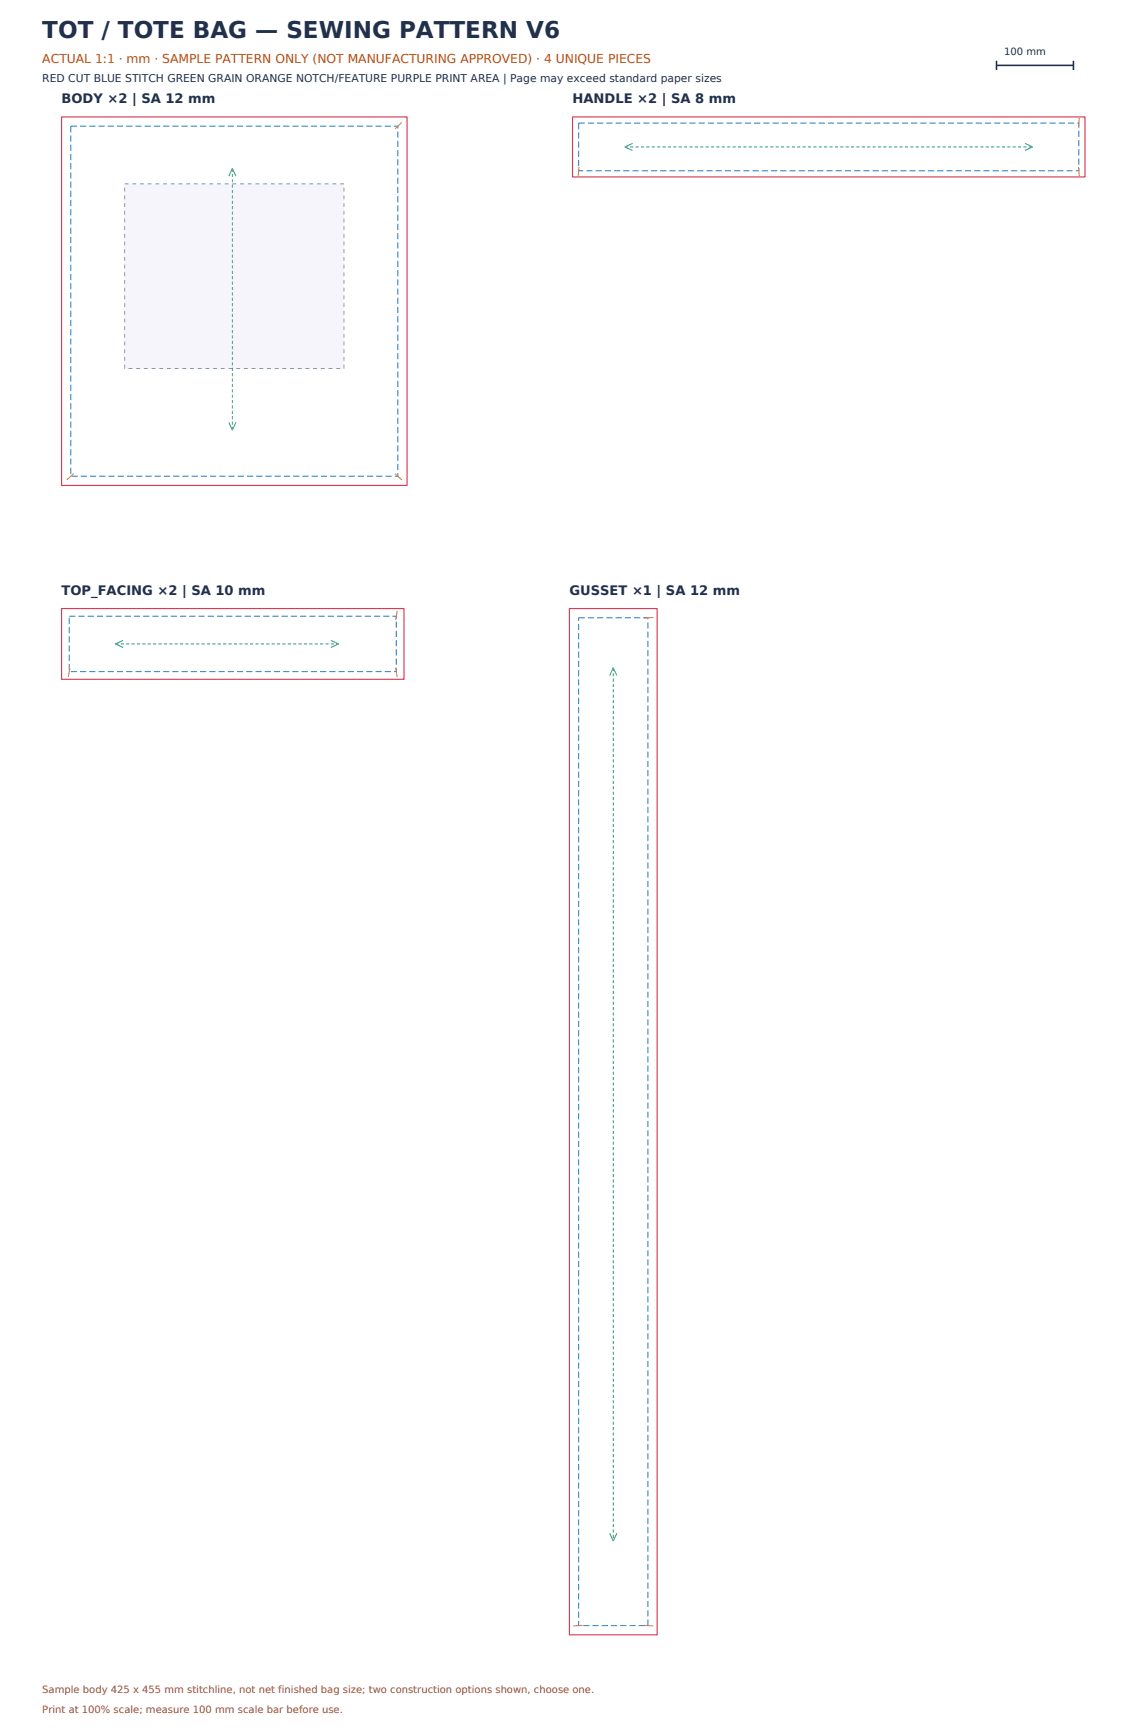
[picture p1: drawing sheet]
<svg xmlns="http://www.w3.org/2000/svg" width="1475mm" height="2250mm" viewBox="0 0 1475 2250" stroke-linecap="round" stroke-linejoin="round" font-family="sans-serif">
<defs><g id="words">
<text font-size="30" fill="#21314c" x="55" y="49">TOT / TOTE BAG — SEWING PATTERN V6</text>
<g font-size="17" fill="#21314c">
<text x="80" y="134">BODY ×2 | SA 12 mm</text>
<text x="744" y="134">HANDLE ×2 | SA 8 mm</text>
<text x="80" y="773">TOP_FACING ×2 | SA 10 mm</text>
<text x="740" y="773">GUSSET ×1 | SA 12 mm</text>
</g>
<text font-size="16" fill="#af4d12" x="55" y="82">ACTUAL 1:1 · mm · SAMPLE PATTERN ONLY (NOT MANUFACTURING APPROVED) · 4 UNIQUE PIECES</text>
<text font-size="14" fill="#21314c" x="55" y="107">RED CUT BLUE STITCH GREEN GRAIN ORANGE NOTCH/FEATURE PURPLE PRINT AREA | Page may exceed standard paper sizes</text>
<text font-size="13" fill="#202d4a" x="1305" y="72">100 mm</text>
<g font-size="13" fill="#8f5036">
<text x="55" y="2200">Sample body 425 x 455 mm stitchline, not net finished bag size; two construction options shown, choose one.</text>
<text x="55" y="2226">Print at 100% scale; measure 100 mm scale bar before use.</text>
</g>
</g></defs>
<path d="M80 152h449v479h-449zM744 152h666v78h-666zM80 791h445v92h-445zM740 791h114v1334h-114z" fill="none" stroke="#d83b55" stroke-width="1.5" stroke-linecap="butt"/>
<path d="M752 160h650v62h-650zM92 164h425v455h-425zM90 801h425v72h-425zM752 803h90v1310h-90z" fill="none" stroke="#267bbd" stroke-width="1.3" stroke-dasharray="8 4" stroke-linecap="butt"/>
<path d="M812 191h530M302 219v340M150 837h290M797 868v1135" fill="none" stroke="#2e9b74" stroke-width="1.3" stroke-dasharray="4 3" stroke-linecap="butt"/>
<g fill="#000" stroke="#2e9b74" stroke-width="1.3" stroke-linecap="butt">
<path d="M812 191l10-5zM812 191l10 5zM1332 196l10-5zM1332 186l10 5zM302 219l5 10zM302 219l-5 10zM297 549l5 10zM307 549l-5 10zM150 837l10-5zM150 837l10 5zM430 842l10-5zM430 832l10 5z"/>
<path d="M797 868l5 10zM797 868l-5 10zM792 1993l5 10zM802 1993l-5 10z"/>
</g>
<path d="M513 167l9-8zM1403 153l-1 12zM752 217l-1 12zM1402 217l1 12zM87 624l9-8zM513 616l9 8zM516 794l-2 12zM837 803h12zM91 868l-2 12zM514 868l2 12zM745 2113h12zM837 2113h12z" fill="#000" stroke="#e1942e" stroke-width="1.3" stroke-linecap="butt"/>
<path d="M1295 79v12M1395 79v12M1295 85h100" fill="none" stroke="#202d4a" stroke-width="2" stroke-linecap="butt"/>
<path d="M162 239h285v240h-285z" fill="none" stroke="#8d6ad6" stroke-width="1.3" stroke-dasharray="5 5" stroke-linecap="butt"/>
<use href="#words"/>
</svg>
